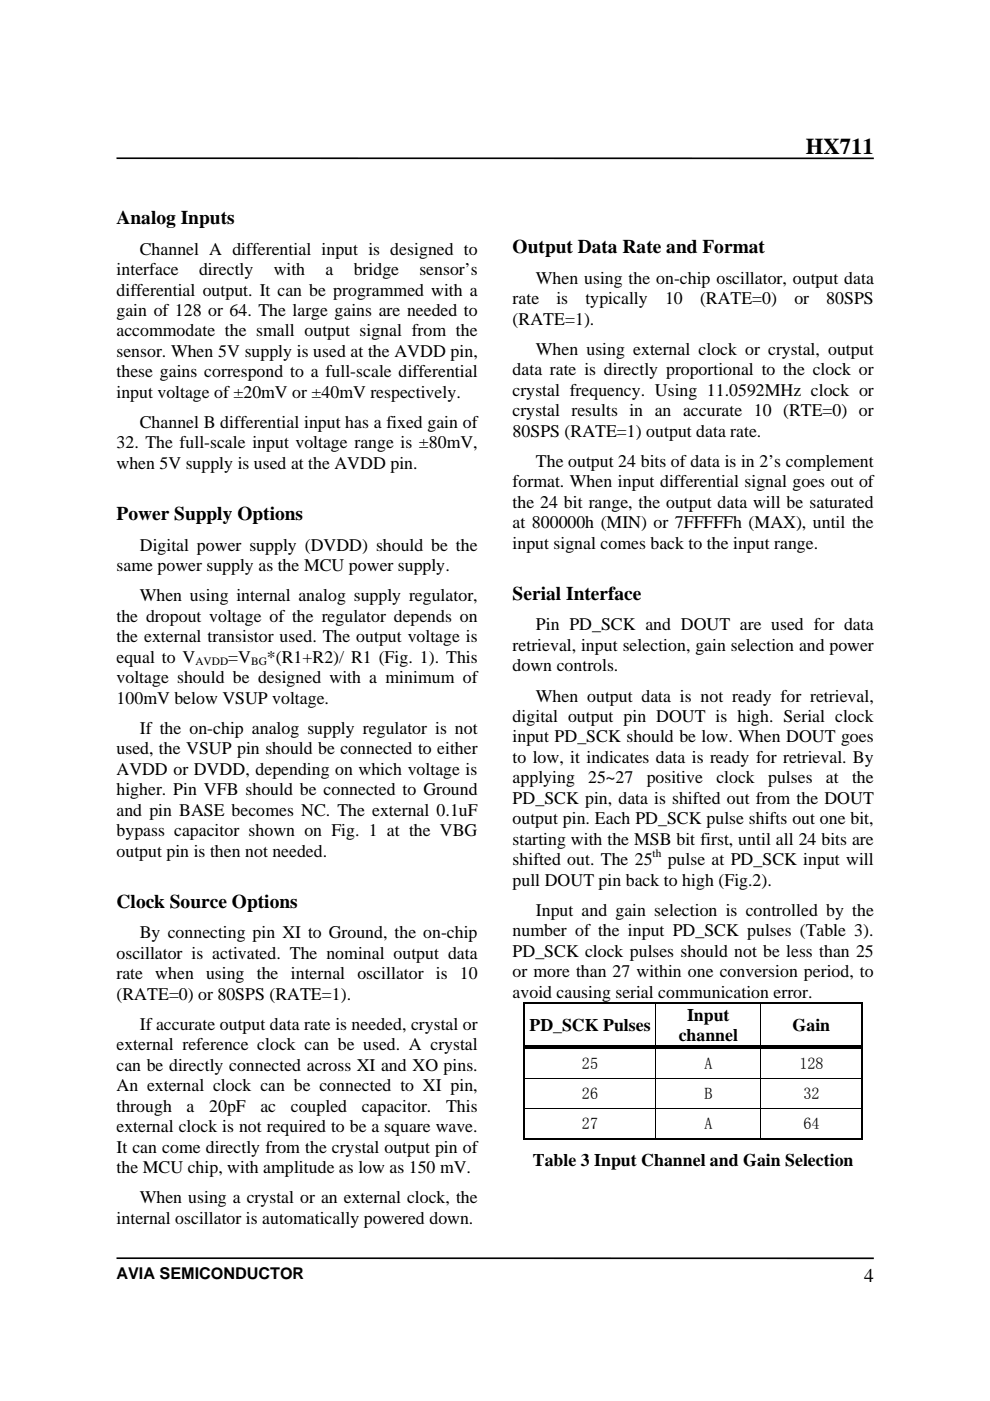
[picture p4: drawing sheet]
<svg xmlns="http://www.w3.org/2000/svg" width="210mm" height="297mm" viewBox="0 0 210 297" stroke-linecap="round" stroke-linejoin="round" font-family="sans-serif">
<defs><g id="words">
<text font-size="4.8" x="170.8" y="32.7">HX711</text>
<g font-size="4.1">
<text x="24.7" y="47.5">Analog Inputs</text>
<text x="108.7" y="53.7">Output Data Rate and Format</text>
<text x="24.7" y="110.3">Power Supply Options</text>
<text x="108.7" y="127.2">Serial Interface</text>
<text x="24.7" y="192.5">Clock Source Options</text>
<text x="183.2" y="271.8">4</text>
</g>
<g font-size="3.8">
<text x="29.6" y="54">Channel A differential input is designed to</text>
<text x="24.7" y="58.3">interface</text>
<text x="42.2" y="58.3">directly</text>
<text x="58" y="58.3">with</text>
<text x="69" y="58.3">a</text>
<text x="75" y="58.3">bridge</text>
<text x="88.9" y="58.3">sensor’s</text>
<text x="24.7" y="62.7">differential output. It can be programmed with a</text>
<text x="108.7" y="64.5">rate</text>
<text x="113.6" y="60.2">When using the on-chip oscillator, output data</text>
<text x="118" y="64.5">is</text>
<text x="124.1" y="64.5">typically</text>
<text x="141" y="64.5">10</text>
<text x="148.4" y="64.5">(RATE=0)</text>
<text x="168.4" y="64.5">or</text>
<text x="175.2" y="64.5">80SPS</text>
<text x="24.7" y="67">gain of 128 or 64. The large gains are needed to</text>
<text x="24.7" y="71.3">accommodate the small output signal from the</text>
<text x="108.7" y="68.8">(RATE=1).</text>
<text x="24.7" y="75.7">sensor. When 5V supply is used at the AVDD pin,</text>
<text x="113.6" y="75.2">When using external clock or crystal, output</text>
<text x="24.7" y="80">these gains correspond to a full-scale differential</text>
<text x="108.7" y="79.6">data rate is directly proportional to the clock or</text>
<text x="108.7" y="83.9">crystal frequency. Using 11.0592MHz clock or</text>
<text x="24.7" y="84.4">input voltage of ±20mV or ±40mV respectively.</text>
<text x="108.7" y="88.2">crystal results in an accurate 10 (RTE=0) or</text>
<text x="24.7" y="95.1">32. The full-scale input voltage range is ±80mV,</text>
<text x="29.6" y="90.7">Channel B differential input has a fixed gain of</text>
<text x="108.7" y="92.6">80SPS (RATE=1) output data rate.</text>
<text x="24.7" y="99.4">when 5V supply is used at the AVDD pin.</text>
<text x="113.6" y="99">The output 24 bits of data is in 2’s complement</text>
<text x="108.7" y="103.3">format. When input differential signal goes out of</text>
<text x="108.7" y="107.7">the 24 bit range, the output data will be saturated</text>
<text x="108.7" y="112">at 800000h (MIN) or 7FFFFFh (MAX), until the</text>
<text x="29.6" y="116.7">Digital power supply (DVDD) should be the</text>
<text x="108.7" y="116.4">input signal comes back to the input range.</text>
<text x="24.7" y="121.1">same power supply as the MCU power supply.</text>
<text x="24.7" y="131.8">the dropout voltage of the regulator depends on</text>
<text x="29.6" y="127.5">When using internal analog supply regulator,</text>
<text x="24.7" y="136.1">the external transistor used. The output voltage is</text>
<text x="108.7" y="138">retrieval, input selection, gain selection and power</text>
<text x="113.6" y="133.6">Pin PD_SCK and DOUT are used for data</text>
<text x="24.7" y="140.5">equal to V</text>
<text x="48.4" y="140.5">=V</text>
<text x="56.6" y="140.5">*(R1+R2)/ R1 (Fig. 1). This</text>
<text x="108.7" y="142.3">down controls.</text>
<text x="24.7" y="144.8">voltage should be designed with a minimum of</text>
<text x="24.7" y="149.2">100mV below VSUP voltage.</text>
<text x="113.6" y="148.7">When output data is not ready for retrieval,</text>
<text x="29.6" y="155.6">If the on-chip analog supply regulator is not</text>
<text x="108.7" y="153.1">digital output pin DOUT is high. Serial clock</text>
<text x="24.7" y="159.9">used, the VSUP pin should be connected to either</text>
<text x="108.7" y="157.4">input PD_SCK should be low. When DOUT goes</text>
<text x="108.7" y="161.7">to low, it indicates data is ready for retrieval. By</text>
<text x="24.7" y="164.3">AVDD or DVDD, depending on which voltage is</text>
<text x="108.7" y="166.1">applying</text>
<text x="124.7" y="166.1">25~27</text>
<text x="137.1" y="166.1">positive</text>
<text x="151.9" y="166.1">clock</text>
<text x="162.9" y="166.1">pulses</text>
<text x="175.1" y="166.1">at</text>
<text x="180.7" y="166.1">the</text>
<text x="24.7" y="168.6">higher. Pin VFB should be connected to Ground</text>
<text x="24.7" y="172.9">and pin BASE becomes NC. The external 0.1uF</text>
<text x="108.7" y="170.4">PD_SCK pin, data is shifted out from the DOUT</text>
<text x="24.7" y="177.3">bypass capacitor shown on Fig. 1 at the VBG</text>
<text x="108.7" y="174.8">output pin. Each PD_SCK pulse shifts out one bit,</text>
<text x="108.7" y="179.1">starting with the MSB bit first, until all 24 bits are</text>
<text x="24.7" y="181.6">output pin is then not needed.</text>
<text x="108.7" y="183.4">shifted out. The 25</text>
<text x="141.6" y="183.4">pulse at PD_SCK input will</text>
<text x="108.7" y="187.8">pull DOUT pin back to high (Fig.2).</text>
<text x="113.6" y="194.2">Input and gain selection is controlled by the</text>
<text x="24.7" y="203.3">oscillator is activated. The nominal output data</text>
<text x="29.6" y="198.9">By connecting pin XI to Ground, the on-chip</text>
<text x="108.7" y="198.5">number of the input PD_SCK pulses (Table 3).</text>
<text x="108.7" y="202.9">PD_SCK clock pulses should not be less than 25</text>
<text x="24.7" y="207.6">rate when using the internal oscillator is 10</text>
<text x="108.7" y="207.2">or more than 27 within one conversion period, to</text>
<text x="24.7" y="211.9">(RATE=0) or 80SPS (RATE=1).</text>
<text x="108.7" y="211.5">avoid causing serial communication error.</text>
<text x="29.6" y="218.3">If accurate output data rate is needed, crystal or</text>
<text x="112.3" y="218.6">PD_SCK Pulses</text>
<text x="143.9" y="220.8">channel</text>
<text x="145.7" y="216.4">Input</text>
<text x="168.1" y="218.6">Gain</text>
<text x="24.7" y="222.7">external reference clock can be used. A crystal</text>
<text x="24.7" y="227">can be directly connected across XI and XO pins.</text>
<text x="24.7" y="231.4">An external clock can be connected to XI pin,</text>
<text x="24.7" y="235.7">through</text>
<text x="39.6" y="235.7">a</text>
<text x="44.3" y="235.7">20pF</text>
<text x="55.2" y="235.7">ac</text>
<text x="61.7" y="235.7">coupled</text>
<text x="76.7" y="235.7">capacitor.</text>
<text x="94.6" y="235.7">This</text>
<text x="24.7" y="240">external clock is not required to be a square wave.</text>
<text x="24.7" y="244.4">It can come directly from the crystal output pin of</text>
<text x="24.7" y="248.7">the MCU chip, with amplitude as low as 150 mV.</text>
<text x="113" y="247.1">Table 3 Input Channel and Gain Selection</text>
<text x="29.6" y="255.1">When using a crystal or an external clock, the</text>
<text x="24.7" y="259.5">internal oscillator is automatically powered down.</text>
</g>
<g font-size="3.4">
<text x="123.4" y="226.7">25</text>
<text x="149.4" y="226.7">A</text>
<text x="169.5" y="226.7">128</text>
<text x="123.4" y="233">26</text>
<text x="149.4" y="233">B</text>
<text x="170.3" y="233">32</text>
<text x="123.4" y="239.4">27</text>
<text x="149.4" y="239.4">A</text>
<text x="170.3" y="239.4">64</text>
<text x="24.7" y="271.3">AVIA SEMICONDUCTOR</text>
</g>
<g font-size="2.4">
<text x="41.5" y="141">AVDD</text>
<text x="53.3" y="141">BG</text>
<text x="138.3" y="181.7">th</text>
</g>
</g></defs>
<path d="M24.7 33.5l160.6 .1M24.7 266.8h160.6" fill="none" stroke="#000" stroke-width=".35"/>
<g fill="#000">
<path d="M111 212.4h.3v.5h-.3zM138.9 212.7h.2v.2h-.2zM161.3 212.7h.1v.2h-.1zM182.6 212.4h.3v.5h-.3zM182.6 212.4h.3v.3h-.3zM111 221.6h.3v.8h-.3zM138.9 222.4h.2zM138.9 221.6h.8v.2h-.8zM138.9 222.1h.8v.3h-.8zM161.3 222.4h.1zM161.3 221.6h.7v.2h-.7zM161.3 222.1h.7v.3h-.7z"/>
<path d="M182.6 221.6h.3v.8h-.3zM182.6 241.3h.3v.3h-.3z"/>
</g>
<path d="M111 212.6h71.6M182.8 212.9v8.7M182.8 222.4v6.2M182.8 228.7v6.2M182.8 235.1v6.5" fill="none" stroke="#000" stroke-width=".34"/>
<path d="M111.2 212.9v8.7M111.2 222.4v6.2M111.2 228.7v6.2M111.2 235.1v6.5M111 241.4h71.6" fill="none" stroke="#000" stroke-width=".32"/>
<path d="M139 212.9v8.7M161.3 212.9v8.7M111 228.6h71.9M111 235h71.9M139 222.4v6.2M139 228.7v6.2M139 235.1v6.2M161.3 222.4v6.2M161.3 228.7v6.2M161.3 235.1v6.2" fill="none" stroke="#000" stroke-width=".21"/>
<path d="M111.3 221.7h27.6M139.7 221.7h21.6M162 221.7h20.6" fill="none" stroke="#000" stroke-width=".23"/>
<path d="M111.3 222.2h27.6M139.7 222.2h21.6M162 222.2h20.6" fill="none" stroke="#000" stroke-width=".25"/>
<use href="#words"/>
</svg>
